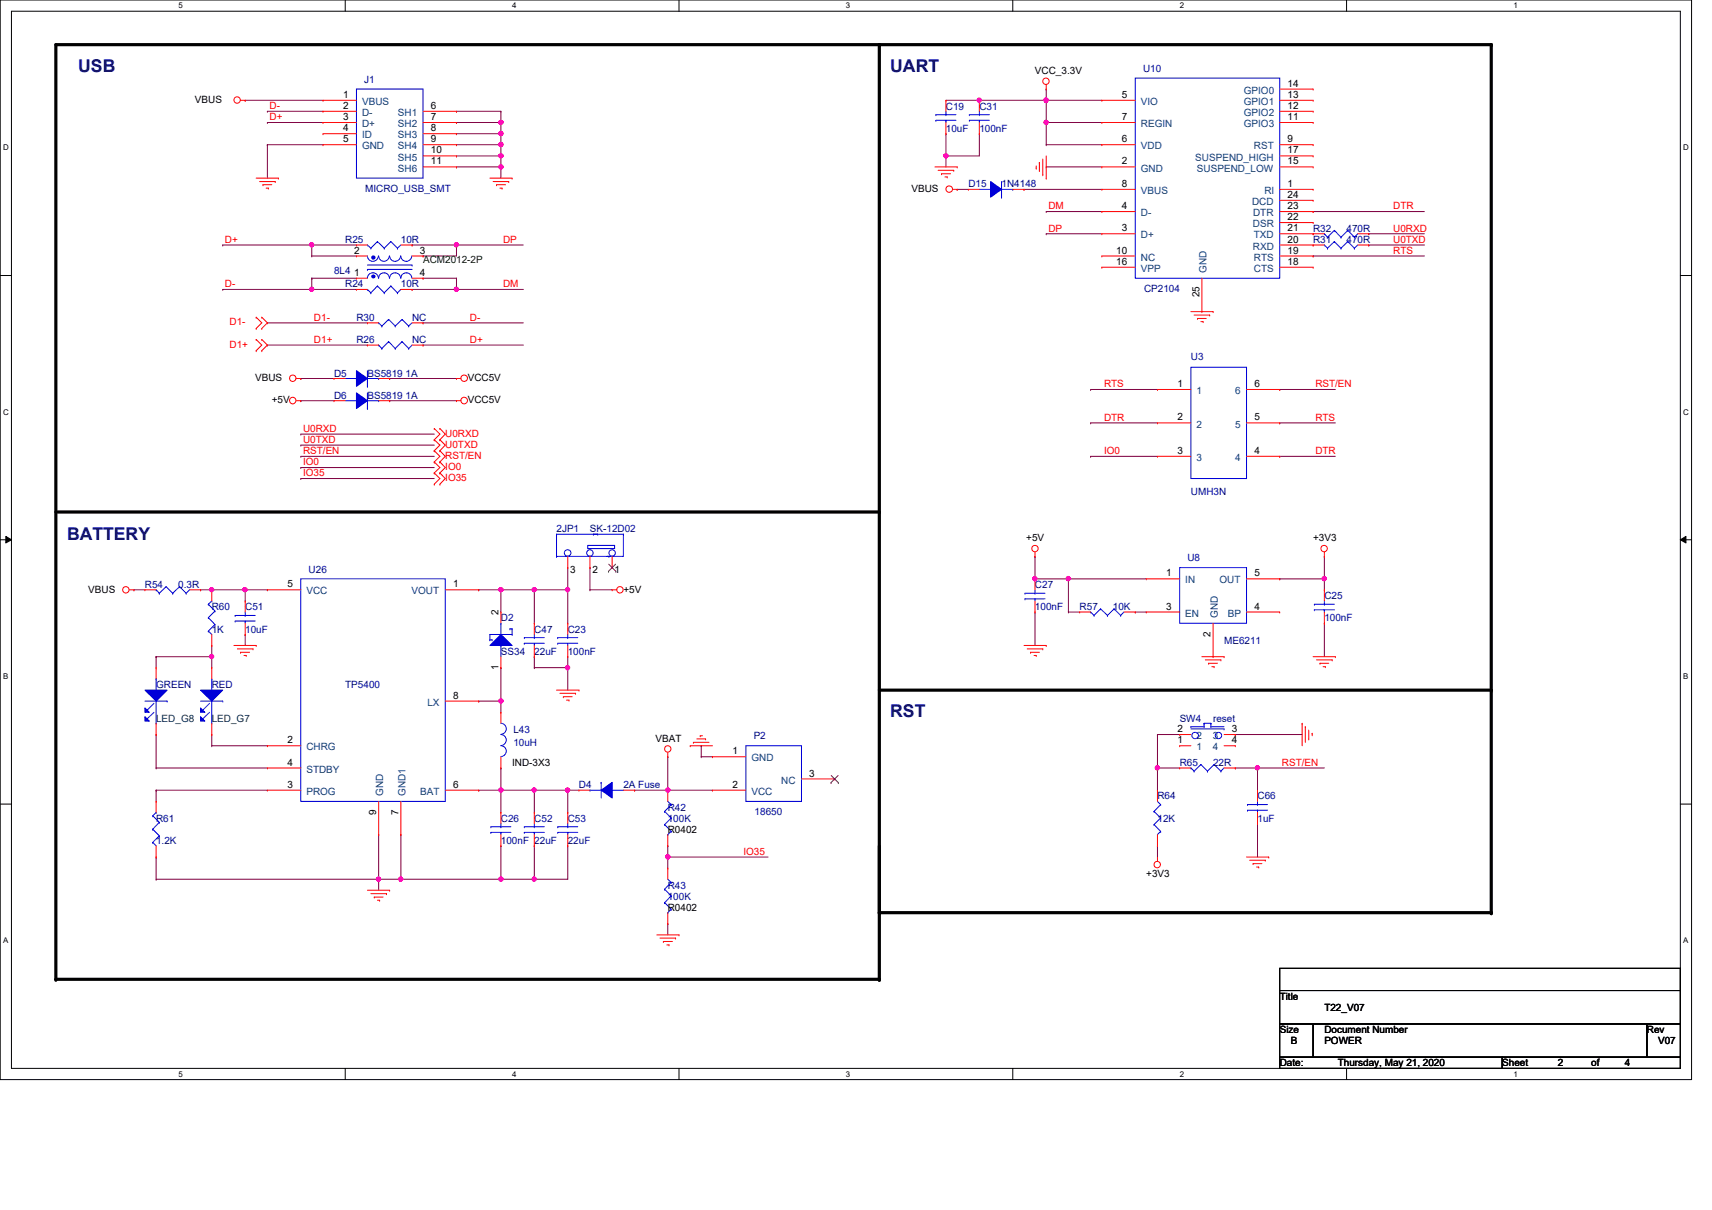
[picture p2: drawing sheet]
<svg xmlns="http://www.w3.org/2000/svg" width="297mm" height="210mm" viewBox="0 0 297 210" stroke-linecap="round" stroke-linejoin="round" font-family="sans-serif">
<defs><g id="words">
<g font-size="3" fill="#00007f">
<text x="13.6" y="12.5">USB</text>
<text x="154.5" y="12.5">UART</text>
<text x="11.6" y="93.6">BATTERY</text>
<text x="154.5" y="124.5">RST</text>
</g>
<g font-size="1.7">
<text x="33.8" y="17.8">VBUS</text>
<text x="59.5" y="17">1</text>
<text x="179.6" y="12.8">VCC_3.3V</text>
<text x="194.6" y="17">5</text>
<text x="223.4" y="15">14</text>
<text x="223.4" y="17">13</text>
<text x="59.5" y="18.9">2</text>
<text x="59.5" y="20.8">3</text>
<text x="59.5" y="22.8">4</text>
<text x="74.8" y="18.9">6</text>
<text x="74.8" y="20.8">7</text>
<text x="74.8" y="22.8">8</text>
<text x="194.6" y="20.8">7</text>
<text x="223.4" y="18.9">12</text>
<text x="223.4" y="20.8">11</text>
<text x="59.5" y="24.7">5</text>
<text x="74.8" y="24.7">9</text>
<text x="74.8" y="26.6">10</text>
<text x="74.8" y="28.5">11</text>
<text x="194.6" y="24.7">6</text>
<text x="194.6" y="28.5">2</text>
<text x="223.4" y="24.7">9</text>
<text x="223.4" y="26.6">17</text>
<text x="223.4" y="28.5">15</text>
<text x="158.2" y="33.3">VBUS</text>
<text x="194.6" y="32.4">8</text>
<text x="223.4" y="32.4">1</text>
<text x="223.4" y="34.3">24</text>
<text x="194.6" y="36.3">4</text>
<text x="194.6" y="40.1">3</text>
<text x="223.4" y="36.3">23</text>
<text x="223.4" y="38.2">22</text>
<text x="223.4" y="40.1">21</text>
<text x="61.4" y="47.8">1</text>
<text x="61.4" y="44">2</text>
<text x="72.9" y="47.8">4</text>
<text x="72.9" y="44">3</text>
<text x="193.7" y="45.9">16</text>
<text x="193.7" y="44">10</text>
<text x="223.4" y="42.1">20</text>
<text x="223.4" y="44">19</text>
<text x="223.4" y="45.9">18</text>
<text x="208.1" y="51.6" transform="rotate(-90 208.1 51.6)">25</text>
<text x="44.3" y="66.1">VBUS</text>
<text x="47.2" y="70">+5V</text>
<text x="81.1" y="66.1">VCC5V</text>
<text x="81.1" y="70">VCC5V</text>
<text x="204.3" y="67.1">1</text>
<text x="217.6" y="67.1">6</text>
<text x="204.3" y="72.9">2</text>
<text x="217.6" y="72.9">5</text>
<text x="204.3" y="78.7">3</text>
<text x="217.6" y="78.7">4</text>
<text x="178.1" y="93.9">+5V</text>
<text x="227.8" y="93.9">+3V3</text>
<text x="49.9" y="101.9">5</text>
<text x="78.6" y="101.9">1</text>
<text x="98.9" y="99.5">3</text>
<text x="102.8" y="99.5">2</text>
<text x="106.6" y="99.5">1</text>
<text x="202.4" y="100">1</text>
<text x="217.6" y="100">5</text>
<text x="15.3" y="102.8">VBUS</text>
<text x="86.5" y="106.8" transform="rotate(-90 86.5 106.8)">2</text>
<text x="108.2" y="102.8">+5V</text>
<text x="202.4" y="105.7">3</text>
<text x="217.6" y="105.7">4</text>
<text x="210.1" y="110.4" transform="rotate(-90 210.1 110.4)">2</text>
<text x="86.5" y="116.2" transform="rotate(-90 86.5 116.2)">1</text>
<text x="78.6" y="121.2">8</text>
<text x="49.9" y="128.9">2</text>
<text x="113.7" y="128.7">VBAT</text>
<text x="127.1" y="130.9">1</text>
<text x="204.3" y="128.9">1</text>
<text x="204.3" y="127">2</text>
<text x="213.7" y="127">3</text>
<text x="213.7" y="128.9">4</text>
<text x="49.9" y="132.8">4</text>
<text x="49.9" y="136.7">3</text>
<text x="78.6" y="136.7">6</text>
<text x="88.9" y="132.9">IND-3X3</text>
<text x="127.1" y="136.7">2</text>
<text x="140.4" y="134.7">3</text>
<text x="65.3" y="141.4" transform="rotate(-90 65.3 141.4)">9</text>
<text x="69.1" y="141.4" transform="rotate(-90 69.1 141.4)">7</text>
<text x="115.9" y="144.5">R0402</text>
<text x="198.9" y="152.2">+3V3</text>
<text x="115.9" y="158">R0402</text>
<text x="222" y="173.4">Title</text>
<text x="222" y="179.2">Size</text>
<text x="229.8" y="179.2">Document Number</text>
<text x="229.8" y="175.3">T22_V07</text>
<text x="285.7" y="179.2">Rev</text>
<text x="222" y="185">Date:</text>
<text x="224" y="181.1">B</text>
<text x="229.8" y="181.1">POWER</text>
<text x="232.1" y="185">Thursday, May 21, 2020</text>
<text x="260.6" y="185">Sheet</text>
<text x="270.3" y="185">2</text>
<text x="276.1" y="185">of</text>
<text x="281.9" y="185">4</text>
<text x="287.7" y="181.1">V07</text>
</g>
<g font-size="1.7" fill="#00007f">
<text x="63.2" y="14.4">J1</text>
<text x="198.3" y="12.4">U10</text>
<text x="164.1" y="19">C19</text>
<text x="164.1" y="22.9">10uF</text>
<text x="169.9" y="19">C31</text>
<text x="169.9" y="22.9">100nF</text>
<text x="63.4" y="33.3">MICRO_USB_SMT</text>
<text x="168" y="32.5">D15</text>
<text x="173.8" y="32.5">1N4148</text>
<text x="227.8" y="40.2">R32</text>
<text x="233.6" y="40.2">470R</text>
<text x="58" y="47.6">8L4</text>
<text x="59.9" y="42.2">R25</text>
<text x="69.5" y="42.2">10R</text>
<text x="227.8" y="42.2">R31</text>
<text x="233.6" y="42.2">470R</text>
<text x="59.9" y="49.9">R24</text>
<text x="69.5" y="49.9">10R</text>
<text x="198.5" y="50.7">CP2104</text>
<text x="61.8" y="55.7">R30</text>
<text x="61.8" y="59.5">R26</text>
<text x="71.5" y="55.7">NC</text>
<text x="71.5" y="59.5">NC</text>
<text x="58" y="65.3">D5</text>
<text x="63.8" y="65.3">BS5819 1A</text>
<text x="206.6" y="62.4">U3</text>
<text x="58" y="69.2">D6</text>
<text x="63.8" y="69.2">BS5819 1A</text>
<text x="206.6" y="85.8">UMH3N</text>
<text x="96.6" y="92.4">2JP1</text>
<text x="102.4" y="92.4">SK-12D02</text>
<text x="53.5" y="99.3">U26</text>
<text x="206" y="97.4">U8</text>
<text x="25.1" y="102">R54</text>
<text x="30.9" y="102">0.3R</text>
<text x="36.7" y="105.9">R60</text>
<text x="42.5" y="105.9">C51</text>
<text x="86.9" y="107.8">D2</text>
<text x="179.6" y="102">C27</text>
<text x="179.6" y="105.9">100nF</text>
<text x="187.3" y="105.9">R57</text>
<text x="193.1" y="105.9">10K</text>
<text x="229.8" y="103.9">C25</text>
<text x="229.8" y="107.8">100nF</text>
<text x="36.7" y="109.7">1K</text>
<text x="42.5" y="109.7">10uF</text>
<text x="86.9" y="113.6">SS34</text>
<text x="92.7" y="109.7">C47</text>
<text x="92.7" y="113.6">22uF</text>
<text x="98.5" y="109.7">C23</text>
<text x="98.5" y="113.6">100nF</text>
<text x="212.4" y="111.7">ME6211</text>
<text x="27.1" y="119.4">GREEN</text>
<text x="36.7" y="119.4">RED</text>
<text x="59.9" y="119.4">TP5400</text>
<text x="204.7" y="125.2">SW4</text>
<text x="210.5" y="125.2">reset</text>
<text x="89.1" y="127.1">L43</text>
<text x="89.1" y="129.4">10uH</text>
<text x="130.8" y="128.3">P2</text>
<text x="100.5" y="136.7">D4</text>
<text x="108.2" y="136.7">2A Fuse</text>
<text x="204.7" y="132.9">R65</text>
<text x="210.5" y="132.9">22R</text>
<text x="27.1" y="142.5">R61</text>
<text x="86.9" y="142.5">C26</text>
<text x="92.7" y="142.5">C52</text>
<text x="98.5" y="142.5">C53</text>
<text x="115.9" y="140.6">R42</text>
<text x="115.9" y="142.5">100K</text>
<text x="130.9" y="141.4">18650</text>
<text x="200.8" y="138.7">R64</text>
<text x="200.8" y="142.5">12K</text>
<text x="218.2" y="138.7">C66</text>
<text x="218.2" y="142.5">1uF</text>
<text x="27.1" y="146.4">1.2K</text>
<text x="86.9" y="146.4">100nF 22uF</text>
<text x="98.5" y="146.4">22uF</text>
<text x="115.9" y="154.1">R43</text>
<text x="115.9" y="156">100K</text>
</g>
<g font-size="1.7" fill="#003f7f">
<text x="215.8" y="16.3">GPIO0</text>
<text x="62.8" y="18.2">VBUS</text>
<text x="62.8" y="20.1">D-</text>
<text x="62.8" y="22.1">D+</text>
<text x="69" y="20.1">SH1</text>
<text x="69" y="22.1">SH2</text>
<text x="197.9" y="18.2">VIO</text>
<text x="197.9" y="22.1">REGIN</text>
<text x="215.8" y="18.2">GPIO1</text>
<text x="215.8" y="20.1">GPIO2</text>
<text x="215.8" y="22.1">GPIO3</text>
<text x="62.8" y="24">ID</text>
<text x="62.8" y="25.9">GND</text>
<text x="69" y="24">SH3</text>
<text x="69" y="25.9">SH4</text>
<text x="69" y="27.9">SH5</text>
<text x="69" y="29.8">SH6</text>
<text x="197.9" y="25.9">VDD</text>
<text x="197.9" y="29.8">GND</text>
<text x="207.4" y="27.9">SUSPEND_HIGH</text>
<text x="207.7" y="29.8">SUSPEND_LOW</text>
<text x="217.5" y="25.9">RST</text>
<text x="197.9" y="33.7">VBUS</text>
<text x="217.3" y="35.6">DCD</text>
<text x="219.4" y="33.7">RI</text>
<text x="197.9" y="37.5">D-</text>
<text x="197.9" y="41.4">D+</text>
<text x="217.4" y="39.4">DSR</text>
<text x="217.4" y="37.5">DTR</text>
<text x="217.5" y="41.4">TXD</text>
<text x="197.9" y="47.2">VPP</text>
<text x="197.9" y="45.2">NC</text>
<text x="209.3" y="47.3" transform="rotate(-90 209.3 47.3)">GND</text>
<text x="217.4" y="43.3">RXD</text>
<text x="217.5" y="45.2">RTS</text>
<text x="217.5" y="47.2">CTS</text>
<text x="207.6" y="68.4">1</text>
<text x="214.3" y="68.4">6</text>
<text x="207.6" y="74.2">2</text>
<text x="214.3" y="74.2">5</text>
<text x="207.6" y="80">3</text>
<text x="214.3" y="80">4</text>
<text x="205.7" y="101.2">IN</text>
<text x="211.6" y="101.2">OUT</text>
<text x="53.2" y="103.1">VCC</text>
<text x="71.4" y="103.1">VOUT</text>
<text x="205.7" y="107">EN</text>
<text x="211.3" y="107.1" transform="rotate(-90 211.3 107.1)">GND</text>
<text x="213" y="107">BP</text>
<text x="74.2" y="122.4">LX</text>
<text x="53.2" y="130.2">CHRG</text>
<text x="207.6" y="130.2">1</text>
<text x="207.6" y="128.2">2</text>
<text x="210.4" y="128.2">3</text>
<text x="210.4" y="130.2">4</text>
<text x="53.2" y="134">STDBY</text>
<text x="53.2" y="137.9">PROG</text>
<text x="72.9" y="137.9">BAT</text>
<text x="130.4" y="132.1">GND</text>
<text x="130.4" y="137.9">VCC</text>
<text x="135.5" y="135.9">NC</text>
<text x="66.5" y="138" transform="rotate(-90 66.5 138)">GND</text>
<text x="70.4" y="138" transform="rotate(-90 70.4 138)">GND1</text>
</g>
<g font-size="1.7" fill="#f00">
<text x="46.8" y="20.9">D+</text>
<text x="46.8" y="18.9">D-</text>
<text x="181.9" y="36.3">DM</text>
<text x="181.9" y="40.2">DP</text>
<text x="241.7" y="36.3">DTR</text>
<text x="241.7" y="40.2">U0RXD</text>
<text x="39" y="42.1">D+</text>
<text x="87.3" y="42.1">DP</text>
<text x="241.7" y="44">RTS</text>
<text x="241.7" y="42.1">U0TXD</text>
<text x="39" y="49.8">D-</text>
<text x="87.3" y="49.8">DM</text>
<text x="39.8" y="56.4">D1-</text>
<text x="54.5" y="55.6">D1-</text>
<text x="54.5" y="59.5">D1+</text>
<text x="81.5" y="59.5">D+</text>
<text x="81.5" y="55.6">D-</text>
<text x="39.8" y="60.3">D1+</text>
<text x="191.6" y="67.2">RTS</text>
<text x="228.2" y="67.2">RST/EN</text>
<text x="52.6" y="76.8">U0TXD</text>
<text x="52.6" y="74.9">U0RXD</text>
<text x="77.3" y="77.7">U0TXD</text>
<text x="77.3" y="75.7">U0RXD</text>
<text x="191.6" y="73">DTR</text>
<text x="228.2" y="73">RTS</text>
<text x="52.6" y="78.8">RST/EN</text>
<text x="52.6" y="80.7">IO0</text>
<text x="52.6" y="82.6">IO35</text>
<text x="77.3" y="79.6">RST/EN</text>
<text x="77.3" y="81.5">IO0</text>
<text x="77.3" y="83.5">IO35</text>
<text x="191.6" y="78.8">IO0</text>
<text x="228.2" y="78.8">DTR</text>
<text x="222.4" y="132.8">RST/EN</text>
<text x="129" y="148.3">IO35</text>
</g>
<text font-size="1.7" fill="#003f00" x="73.4" y="45.6">ACM2012-2P</text>
<g font-size="1.7" fill="#003f3f">
<text x="27.1" y="125.2">LED_G8</text>
<text x="36.7" y="125.2">LED_G7</text>
</g>
<g font-size="1.4">
<text x="30.9" y="1.4">5</text>
<text x="88.9" y="1.4">4</text>
<text x="146.8" y="1.4">3</text>
<text x="204.7" y="1.4">2</text>
<text x="262.6" y="1.4">1</text>
<text x=".5" y="26.1">D</text>
<text x="292.1" y="26.1">D</text>
<text x=".5" y="71.9">C</text>
<text x="292.1" y="71.9">C</text>
<text x=".5" y="117.8">B</text>
<text x="292.1" y="117.8">B</text>
<text x=".5" y="163.6">A</text>
<text x="292.1" y="163.6">A</text>
<text x="30.9" y="186.8">5</text>
<text x="88.9" y="186.8">4</text>
<text x="146.8" y="186.8">3</text>
<text x="204.7" y="186.8">2</text>
<text x="262.6" y="186.8">1</text>
</g>
</g></defs>
<path d="M0 0h293.5v187.3h-293.5zM2 1.9h289.5v183.4h-289.5z" fill="none" stroke="#000" stroke-width=".17"/>
<g fill="#fff">
<path d="M30.9 .2h.8v1.5h-.8z"/>
<path d="M30.9 185.5h.8v1.6h-.8z"/>
</g>
<path d="M59.9 0v1.9M59.9 185.3v2" fill="none" stroke="#000" stroke-width=".17"/>
<g fill="#fff">
<path d="M88.9 .2h.7v1.5h-.7z"/>
<path d="M88.9 185.5h.7v1.6h-.7z"/>
</g>
<path d="M117.8 0v1.9M117.8 185.3v2" fill="none" stroke="#000" stroke-width=".17"/>
<g fill="#fff">
<path d="M146.8 .2h.7v1.5h-.7z"/>
<path d="M146.8 185.5h.7v1.6h-.7z"/>
</g>
<path d="M175.7 0v1.9M175.7 185.3v2" fill="none" stroke="#000" stroke-width=".17"/>
<g fill="#fff">
<path d="M204.7 .2h.7v1.5h-.7z"/>
<path d="M204.7 185.5h.7v1.6h-.7z"/>
</g>
<path d="M233.6 0v1.9M233.6 185.3v2" fill="none" stroke="#000" stroke-width=".17"/>
<g fill="#fff">
<path d="M262.6 .2h.8v1.5h-.8z"/>
<path d="M262.6 185.5h.8v1.6h-.8z"/>
<path d="M.5 24.8h1v1.6h-1z"/>
<path d="M292.1 24.8h.9v1.6h-.9z"/>
<path d="M.5 70.7h1v1.5h-1z"/>
<path d="M292.1 70.7h.9v1.5h-.9z"/>
</g>
<path d="M0 47.8h2M291.5 47.8h2" fill="none" stroke="#000" stroke-width=".17"/>
<g fill="#fff">
<path d="M.5 116.5h.9v1.6h-.9z"/>
<path d="M292.1 116.5h.8v1.6h-.8z"/>
</g>
<path d="M0 93.6h2M1 93l1 .6-1 .6zM291.5 93.6l1-.6v1.2zM291.5 93.6h2" fill="none" stroke="#000" stroke-width=".17"/>
<path d="M1 93l1 .6-1 .6zM291.5 93.6l1-.6v1.2z" fill="#000"/>
<g fill="#fff">
<path d="M.5 162.4h.9v1.5h-.9z"/>
<path d="M292.1 162.4h.8v1.5h-.8z"/>
</g>
<path d="M0 139.5h2M291.5 139.5h2" fill="none" stroke="#000" stroke-width=".17"/>
<path d="M152.6 7.7v162.2h-142.9v-162.2h249v150.6h-106.1M9.7 88.8h142.9M152.6 119.7h106.1" fill="none" stroke="#000" stroke-width=".55"/>
<g fill="#000">
<circle cx="152.6" cy="7.7" r=".28"/>
<circle cx="258.7" cy="7.7" r=".28"/>
<circle cx="152.6" cy="88.8" r=".28"/>
<circle cx="258.7" cy="119.7" r=".28"/>
<circle cx="152.6" cy="158.3" r=".28"/>
<circle cx="258.7" cy="158.3" r=".28"/>
<circle cx="9.7" cy="169.9" r=".28"/>
<circle cx="152.6" cy="169.9" r=".28"/>
</g>
<path d="M79.2 19.3h.1M79.2 19.3h7.7M79.2 21.3h.1M79.2 21.3h7.7M86.9 21.3h.1M86.9 21.3v1.9" fill="none" stroke="#7f003f" stroke-width=".17"/>
<circle cx="86.9" cy="21.2" r=".37" fill="#f0f"/>
<circle cx="86.9" cy="21.2" r=".37" fill="none" stroke="#f0f" stroke-width=".17"/>
<path d="M79.2 23.2h.1M79.2 23.2h7.7M86.9 23.2h.1M86.9 23.2v1.9" fill="none" stroke="#7f003f" stroke-width=".17"/>
<circle cx="86.9" cy="23.2" r=".38" fill="#f0f"/>
<circle cx="86.9" cy="23.2" r=".38" fill="none" stroke="#f0f" stroke-width=".17"/>
<path d="M79.2 25.1h.1M79.2 25.1h7.7M86.9 29h.1M86.9 29v1.9" fill="none" stroke="#7f003f" stroke-width=".17"/>
<circle cx="86.9" cy="29" r=".38" fill="#f0f"/>
<circle cx="86.9" cy="29" r=".38" fill="none" stroke="#f0f" stroke-width=".17"/>
<path d="M79.2 27.1h.1M79.2 27.1h7.7" fill="none" stroke="#7f003f" stroke-width=".17"/>
<circle cx="86.9" cy="27" r=".37" fill="#f0f"/>
<circle cx="86.9" cy="27" r=".37" fill="none" stroke="#f0f" stroke-width=".17"/>
<g fill="none" stroke="#7f003f" stroke-width=".17">
<path d="M46.4 19.3h.1M46.4 19.3h9.6M46.4 25.1h.1M46.4 21.3h.1M46.4 25.1h9.6M46.4 25.1v5.8M46.4 21.3h9.6M79.2 29h.1M79.2 29h7.7M222 100.4h.1M222 100.4h7.8M229.8 108.1h.1"/>
<path d="M229.8 100.4h.1M229.8 100.4v1.9M229.8 108.1v5.8"/>
</g>
<circle cx="229.7" cy="100.4" r=".38" fill="#f0f"/>
<circle cx="229.7" cy="100.4" r=".38" fill="none" stroke="#f0f" stroke-width=".17"/>
<g fill="none" stroke="#7f003f" stroke-width=".17">
<path d="M54.1 42.5h.1M54.1 42.5h7.7M52.2 65.7h.1M52.2 79.2h.1M52.2 65.7h5.8M52.2 79.2h23.1M67.6 65.7h.1M67.6 65.7h11.6M52.2 81.1h.1M52.2 81.1h23.1M179.6 106.2h.1M179.6 106.2v5.8"/>
<path d="M185.4 100.4h.1M185.4 100.4h13.5"/>
</g>
<circle cx="54.1" cy="42.5" r=".38" fill="#f0f"/>
<circle cx="54.1" cy="42.5" r=".38" fill="none" stroke="#f0f" stroke-width=".17"/>
<path d="M79.2 50.2h.1M79.2 50.2h11.6" fill="none" stroke="#7f003f" stroke-width=".17"/>
<circle cx="79.2" cy="50.2" r=".37" fill="#f0f"/>
<circle cx="79.2" cy="50.2" r=".37" fill="none" stroke="#f0f" stroke-width=".17"/>
<path d="M79.2 42.5h.1M79.2 42.5h11.6" fill="none" stroke="#7f003f" stroke-width=".17"/>
<circle cx="79.2" cy="42.5" r=".38" fill="#f0f"/>
<circle cx="79.2" cy="42.5" r=".38" fill="none" stroke="#f0f" stroke-width=".17"/>
<g fill="none" stroke="#7f003f" stroke-width=".17">
<path d="M54.1 44.4h.1M54.1 48.3h.1M54.1 50.2h.1M54.1 44.4h7.7M54.1 48.3h7.7M54.1 50.2h7.7M71.5 42.5h.1M71.5 42.5h7.7M73.4 44.4h.1M73.4 48.3h.1M73.4 48.3h5.8M79.2 42.5h.1"/>
<path d="M79.2 48.3h.1M79.2 42.5v1.9h-5.8M79.2 48.3v1.9"/>
</g>
<circle cx="54.1" cy="50.2" r=".37" fill="#f0f"/>
<circle cx="54.1" cy="50.2" r=".37" fill="none" stroke="#f0f" stroke-width=".17"/>
<g fill="none" stroke="#7f003f" stroke-width=".17">
<path d="M181.5 15.5h.1M181.5 15.5v1.9M177.7 32.9h.1M177.7 32.9h13.5M181.5 29h.1M181.5 36.7h.1M181.5 25.1h.1M181.5 21.3h.1M181.5 29h9.7M181.5 36.7h9.7M181.5 25.1h9.7M181.5 21.3h9.7"/>
<path d="M227.8 36.7h.1M227.8 36.7h19.3M38.6 50.2h.1M38.6 42.5h.1M38.6 42.5h15.5M54.1 42.5h.1M54.1 48.3h.1M54.1 48.3v1.9h-15.5M54.1 42.5v1.9M71.5 50.2h.1M71.5 50.2h7.7M181.5 40.6h.1"/>
<path d="M181.5 40.6h9.7M227.8 44.4h.1M227.8 44.4h19.3"/>
</g>
<circle cx="181.5" cy="21.2" r=".37" fill="#f0f"/>
<circle cx="181.5" cy="21.2" r=".37" fill="none" stroke="#f0f" stroke-width=".17"/>
<path d="M181.5 17.4h.1M181.5 17.4v7.7M181.5 17.4h9.7M181.5 21.3h.1" fill="none" stroke="#7f003f" stroke-width=".17"/>
<circle cx="181.5" cy="17.4" r=".37" fill="#f0f"/>
<circle cx="181.5" cy="17.4" r=".37" fill="none" stroke="#f0f" stroke-width=".17"/>
<path d="M164.1 17.4h5.8M169.9 17.4h.1" fill="none" stroke="#7f003f" stroke-width=".17"/>
<circle cx="169.9" cy="17.4" r=".37" fill="#f0f"/>
<circle cx="169.9" cy="17.4" r=".37" fill="none" stroke="#f0f" stroke-width=".17"/>
<path d="M164.1 23.2h.1M164.1 27.1h.1M164.1 23.2v3.9M169.9 23.2h.1M169.9 23.2v3.9h-5.8" fill="none" stroke="#7f003f" stroke-width=".17"/>
<circle cx="164.1" cy="27" r=".37" fill="#f0f"/>
<circle cx="164.1" cy="27" r=".37" fill="none" stroke="#f0f" stroke-width=".17"/>
<g fill="none" stroke="#7f003f" stroke-width=".17">
<path d="M86.9 27.1h.1M86.9 25.1h.1M86.9 25.1v3.9M164.1 27.1h.1M164.1 27.1v1.9M52.2 77.2h.1M52.2 75.3h.1M52.2 77.2h23.1M52.2 75.3h23.1M189.2 79.2h.1M189.2 73.4h.1M189.2 67.6h.1"/>
<path d="M189.2 79.2h11.6M189.2 73.4h11.6M189.2 67.6h11.6M222 79.2h.1M222 73.4h.1M222 67.6h.1M222 79.2h9.7M222 73.4h9.7M222 67.6h9.7"/>
</g>
<circle cx="86.9" cy="25.1" r=".37" fill="#f0f"/>
<circle cx="86.9" cy="25.1" r=".37" fill="none" stroke="#f0f" stroke-width=".17"/>
<path d="M42.5 17.4h.1M42.5 17.4h13.5M86.9 19.3h.1M86.9 19.3v2M115.9 137.1h.1M115.9 137.1h7.7" fill="none" stroke="#7f003f" stroke-width=".17"/>
<circle cx="115.9" cy="137" r=".37" fill="#f0f"/>
<circle cx="115.9" cy="137" r=".37" fill="none" stroke="#f0f" stroke-width=".17"/>
<g fill="none" stroke="#7f003f" stroke-width=".17">
<path d="M83.1 102.3h.1M83.1 102.3h3.8M185.4 106.2h.1M185.4 100.4h.1M185.4 106.2h1.9M185.4 100.4v5.8M197 106.2h.1M197 106.2h1.9M110.1 137.1h.1M115.9 131.3h.1M115.9 131.3v5.8h-5.8M121.7 129.4h.1"/>
<path d="M121.7 131.3h.1M121.7 129.4v1.9M121.7 131.3h1.9"/>
</g>
<circle cx="185.3" cy="100.4" r=".38" fill="#f0f"/>
<circle cx="185.3" cy="100.4" r=".38" fill="none" stroke="#f0f" stroke-width=".17"/>
<path d="M179.6 100.4h.1M179.6 100.4h5.8" fill="none" stroke="#7f003f" stroke-width=".17"/>
<circle cx="179.5" cy="100.4" r=".38" fill="#f0f"/>
<circle cx="179.5" cy="100.4" r=".38" fill="none" stroke="#f0f" stroke-width=".17"/>
<g fill="none" stroke="#7f003f" stroke-width=".17">
<path d="M46.4 56h.1M46.4 59.9h.1M46.4 56h17.4M46.4 59.9h17.4M73.4 59.9h.1M73.4 56h.1M73.4 56h17.4M73.4 59.9h17.4M237.5 40.6h.1M237.5 42.5h.1M237.5 40.6h9.6M237.5 42.5h9.6"/>
<path d="M115.9 146.7h.1M115.9 148.7h.1M115.9 146.7v2M115.9 148.7h17.4"/>
</g>
<circle cx="115.9" cy="148.6" r=".38" fill="#f0f"/>
<circle cx="115.9" cy="148.6" r=".38" fill="none" stroke="#f0f" stroke-width=".17"/>
<path d="M52.2 83h.1M52.2 83h23.1M36.7 102.3h.1M36.7 102.3h5.8M115.9 148.7h.1M115.9 148.7v1.9M115.9 160.2h.1M115.9 160.2v2" fill="none" stroke="#7f003f" stroke-width=".17"/>
<circle cx="42.5" cy="102.3" r=".37" fill="#f0f"/>
<circle cx="42.5" cy="102.3" r=".37" fill="none" stroke="#f0f" stroke-width=".17"/>
<circle cx="36.7" cy="102.3" r=".37" fill="#f0f"/>
<circle cx="36.7" cy="102.3" r=".37" fill="none" stroke="#f0f" stroke-width=".17"/>
<g fill="none" stroke="#7f003f" stroke-width=".17">
<path d="M23.2 102.3h.1M23.2 102.3h1.9M34.8 102.3h.1M34.8 102.3h1.9M36.7 113.9h.1M36.7 113.9v1.9M27.1 127.4h.1M27.1 133.2h.1M27.1 127.4v5.8M27.1 133.2h19.3M36.7 129.4h.1M36.7 127.4h.1"/>
<path d="M36.7 129.4h9.7M36.7 127.4v2"/>
</g>
<circle cx="36.7" cy="113.9" r=".37" fill="#f0f"/>
<circle cx="36.7" cy="113.9" r=".37" fill="none" stroke="#f0f" stroke-width=".17"/>
<path d="M27.1 113.9h.1M27.1 113.9h9.6M27.1 113.9v1.9M27.1 137.1h.1M27.1 137.1v1.9M27.1 137.1h19.3M27.1 148.7h.1M27.1 148.7v3.8M65.7 152.5h.1M65.7 152.5v1.9M69.6 144.8h.1M69.6 144.8v7.7h-3.9" fill="none" stroke="#7f003f" stroke-width=".17"/>
<circle cx="65.7" cy="152.5" r=".37" fill="#f0f"/>
<circle cx="65.7" cy="152.5" r=".37" fill="none" stroke="#f0f" stroke-width=".17"/>
<path d="M200.8 133.2h.1M200.8 133.2h3.9M200.8 146.7h.1M200.8 146.7v2M218.2 142.9h.1M218.2 142.9v5.8" fill="none" stroke="#7f003f" stroke-width=".17"/>
<circle cx="200.8" cy="133.2" r=".37" fill="#f0f"/>
<circle cx="200.8" cy="133.2" r=".37" fill="none" stroke="#f0f" stroke-width=".17"/>
<path d="M218.2 133.2h.1M218.2 133.2h11.6" fill="none" stroke="#7f003f" stroke-width=".17"/>
<circle cx="218.2" cy="133.2" r=".37" fill="#f0f"/>
<circle cx="218.2" cy="133.2" r=".37" fill="none" stroke="#f0f" stroke-width=".17"/>
<g fill="none" stroke="#7f003f" stroke-width=".17">
<path d="M200.8 127.4h.1M200.8 133.2h.1M200.8 127.4v9.7M200.8 127.4h3.9M214.3 133.2h.1M214.3 127.4h.1M214.3 133.2h3.9M214.3 127.4h11.6M218.2 133.2h.1M218.2 133.2v3.9M69.6 152.5h.1M86.9 146.7h.1"/>
<path d="M86.9 146.7v5.8h-17.3"/>
</g>
<circle cx="86.9" cy="152.5" r=".37" fill="#f0f"/>
<circle cx="86.9" cy="152.5" r=".37" fill="none" stroke="#f0f" stroke-width=".17"/>
<circle cx="69.5" cy="152.5" r=".37" fill="#f0f"/>
<circle cx="69.5" cy="152.5" r=".37" fill="none" stroke="#f0f" stroke-width=".17"/>
<path d="M92.7 146.7h.1M92.7 146.7v5.8" fill="none" stroke="#7f003f" stroke-width=".17"/>
<circle cx="92.7" cy="152.5" r=".37" fill="#f0f"/>
<circle cx="92.7" cy="152.5" r=".37" fill="none" stroke="#f0f" stroke-width=".17"/>
<path d="M83.1 137.1h.1M83.1 137.1h9.6M86.9 137.1h.1M86.9 137.1v3.8M98.5 137.1h.1M98.5 137.1v3.8M86.9 152.5h.1M92.7 152.5h.1M98.5 146.7h.1M98.5 146.7v5.8h-11.6" fill="none" stroke="#7f003f" stroke-width=".17"/>
<circle cx="86.9" cy="137" r=".37" fill="#f0f"/>
<circle cx="86.9" cy="137" r=".37" fill="none" stroke="#f0f" stroke-width=".17"/>
<path d="M92.7 137.1h.1M92.7 137.1v3.8" fill="none" stroke="#7f003f" stroke-width=".17"/>
<circle cx="92.7" cy="137" r=".37" fill="#f0f"/>
<circle cx="92.7" cy="137" r=".37" fill="none" stroke="#f0f" stroke-width=".17"/>
<path d="M83.1 121.6h.1M83.1 121.6h3.8M92.7 137.1h.1M92.7 137.1h5.8" fill="none" stroke="#7f003f" stroke-width=".17"/>
<circle cx="86.9" cy="121.6" r=".37" fill="#f0f"/>
<circle cx="86.9" cy="121.6" r=".37" fill="none" stroke="#f0f" stroke-width=".17"/>
<path d="M86.9 102.3h.1M86.9 102.3v3.9M86.9 121.6h.1M86.9 133.2h.1M86.9 121.6v2M86.9 133.2v3.9M98.5 137.1h.1M98.5 137.1h2" fill="none" stroke="#7f003f" stroke-width=".17"/>
<circle cx="98.5" cy="137" r=".37" fill="#f0f"/>
<circle cx="98.5" cy="137" r=".37" fill="none" stroke="#f0f" stroke-width=".17"/>
<g fill="none" stroke="#7f003f" stroke-width=".17">
<path d="M166.1 32.9h.1M166.1 32.9h1.9M52.2 69.5h.1M52.2 69.5h5.8M67.6 69.5h.1M67.6 69.5h11.6M102.4 98.5h.1M102.4 98.5v3.8M36.7 112h.1M36.7 112v1.9M42.5 110.1h.1M42.5 102.3h.1"/>
<path d="M42.5 102.3h3.9M42.5 102.3v2M42.5 110.1v1.9M86.9 102.3h.1M86.9 102.3h5.8M92.7 102.3h.1M92.7 102.3v5.8M102.4 102.3h.1M102.4 102.3h3.8M27.1 152.5h.1M65.7 144.8h.1M65.7 144.8v7.7h-38.6"/>
</g>
<circle cx="86.9" cy="102.3" r=".37" fill="#f0f"/>
<circle cx="86.9" cy="102.3" r=".37" fill="none" stroke="#f0f" stroke-width=".17"/>
<path d="M92.7 102.3h.1M92.7 102.3h5.8M98.5 102.3h.1M98.5 102.3v5.8" fill="none" stroke="#7f003f" stroke-width=".17"/>
<circle cx="98.5" cy="102.3" r=".37" fill="#f0f"/>
<circle cx="98.5" cy="102.3" r=".37" fill="none" stroke="#f0f" stroke-width=".17"/>
<circle cx="92.7" cy="102.3" r=".37" fill="#f0f"/>
<circle cx="92.7" cy="102.3" r=".37" fill="none" stroke="#f0f" stroke-width=".17"/>
<path d="M98.5 115.8h.1M98.5 115.8v3.9" fill="none" stroke="#7f003f" stroke-width=".17"/>
<circle cx="98.5" cy="115.8" r=".38" fill="#f0f"/>
<circle cx="98.5" cy="115.8" r=".38" fill="none" stroke="#f0f" stroke-width=".17"/>
<g fill="none" stroke="#7f003f" stroke-width=".17">
<path d="M169.9 17.4h11.6M181.5 17.4h.1M98.5 98.5h.1M98.5 98.5v3.8M179.6 96.5h.1M179.6 96.5v3.9M229.8 96.5h.1M229.8 96.5v3.9M86.9 115.8h.1M86.9 115.8v5.8M92.7 113.9h.1M92.7 115.8h.1"/>
<path d="M92.7 113.9v1.9M98.5 113.9h.1M98.5 113.9v1.9h-5.8"/>
</g>
<circle cx="181.5" cy="17.4" r=".37" fill="#f0f"/>
<circle cx="181.5" cy="17.4" r=".37" fill="none" stroke="#f0f" stroke-width=".17"/>
<g fill="none" stroke="#f00" stroke-width=".17">
<path d="M41.7 17.4h.8M42.5 17.4h.1M169.9 17.4h.1M169.9 17.4v1.9M181.5 15.5h.1M181.5 14.7v.8M44.4 30.9h3.9M45 31.5h2.7M45.6 32h.1M45.6 32h1.6M46.2 32.6h.4M46.6 32.6h.1"/>
<path d="M47.7 31.5h.1M48.3 30.9h.1M85 30.9h3.9M85.6 31.5h2.7M86.1 32h.1M86.1 32h1.6M86.7 32.6h.4M87.1 32.6h.1M88.3 31.5h.1M88.9 30.9h.1M162.2 29h3.9M162.8 29.5h2.7"/>
<path d="M163.4 30.1h.1M163.4 30.1h1.5M164 30.7h.3M164.3 30.7h.1M165.3 32.9h.8M165.5 29.5h.1M166.1 29h.1M166.1 32.9h.1M169.9 23.2h.1M169.9 21.3v1.9M179.8 29.2h.1M179.8 28.8v.4"/>
<path d="M180.3 28.2h.1M180.3 28.2v1.6M180.9 30.3h.1M180.9 27.6v2.7M181.5 30.9h.1M181.5 27.1v3.8M44.4 55h.1M44.4 57h.1M44.4 58.9h.1M44.4 55l1 1-1 1M44.4 58.9l1 1-1 .9M45.4 57h.1"/>
<path d="M45.4 55h.1M45.4 58.9h.1M45.4 55l1 1-1 1M45.4 58.9l1 1-1 .9M63.8 56h.1M63.8 56h1.9M71.5 56h1.9M73.4 56h.1M206.6 54.1h3.9M207.2 54.7h2.7M207.8 55.2h.1M207.8 55.2h1.5"/>
<path d="M208.4 55.8h.3M208.7 55.8h.1M209.9 54.7h.1M210.5 54.1h.1M227.8 42.5h.1M227.8 42.5h2M235.6 42.5h1.9M237.5 42.5h.1M44.4 60.8h.1M45.4 60.8h.1M51.4 65.7h.8M51.4 69.5h.8"/>
<path d="M52.2 65.7h.1M52.2 69.5h.1M75.3 78.2h.1M75.3 76.3h.1M75.3 74.3h.1M75.3 78.2l1 1-1 .9M75.3 76.3l1 .9-1 1M75.3 74.3l1 1-1 1M76.3 78.2h.1M76.3 76.3h.1M76.3 74.3h.1M76.3 78.2l1 1-1 .9"/>
<path d="M76.3 76.3l1 .9-1 1M76.3 74.3l1 1-1 1M79.2 65.7h.1M79.2 69.5h.1M79.2 65.7h.8M79.2 69.5h.8M75.3 80.1h.1M75.3 82h.1M75.3 84h.1M75.3 80.1l1 1-1 .9M75.3 82l1 1-1 1M76.3 80.1h.1"/>
<path d="M76.3 82h.1M76.3 84h.1M76.3 80.1l1 1-1 .9M76.3 82l1 1-1 1M179.6 96.5h.1M179.6 95.8v.7M229.8 96.5h.1M229.8 95.8v.7M22.4 102.3h.8M23.2 102.3h.1M25.1 102.3h.1M25.1 102.3h2"/>
<path d="M32.9 102.3h1.9M34.8 102.3h.1M40.6 112h3.8M41.2 112.6h2.7M41.7 113.2h.1M41.7 113.2h1.6M42.3 113.7h.4M42.7 113.7h.1M43.9 112.6h.1M44.4 112h.1M46.4 102.3h.1M46.4 102.3h5.8"/>
<path d="M77.3 102.3h5.8M83.1 102.3h.1M92.7 113.9h.1M92.7 108.1h.1M92.7 108.1v2M92.7 112v1.9M96.6 119.7h3.9M100.5 119.7h.1M106.2 102.3h.1M106.2 102.3h.8M177.7 112h3.8M178.2 112.6h2.7"/>
<path d="M178.8 113.2h.1M178.8 113.2h1.5M179.4 113.7h.4M179.8 113.7h.1M180.9 112.6h.1M181.5 112h.1M187.3 106.2h.1M187.3 106.2h1.9M195 106.2h2M197 106.2h.1M208.5 113.9h3.9M209.1 114.5h2.7"/>
<path d="M209.7 115.1h.1M209.7 115.1h1.5M210.3 115.7h.3M210.6 115.7h.1M211.8 114.5h.1M212.4 113.9h.1M227.8 113.9h3.9M228.4 114.5h2.7M229 115.1h.1M229 115.1h1.5M229.6 115.7h.4M230 115.7h.1"/>
<path d="M231.1 114.5h.1M231.7 113.9h.1M46.4 129.4h.1M46.4 133.2h.1M46.4 137.1h.1M46.4 129.4h5.8M46.4 133.2h5.8M46.4 137.1h5.8M65.7 139v5.8M69.6 139v5.8M77.3 137.1h5.8M77.3 121.6h5.8"/>
<path d="M83.1 137.1h.1M83.1 121.6h.1M97.2 120.3h2.7M97.7 120.9h.1M97.7 120.9h1.6M98.3 121.5h.4M98.7 121.5h.1M99.9 120.3h.1M115.9 131.3h.1M115.9 130.5v.8M119.8 129.4h.1M119.8 129.4h3.8"/>
<path d="M120.3 128.8h.1M120.3 128.8h2.7M120.9 128.2h1.5M121.5 127.6h.1M121.5 127.6h.4M122.4 128.2h.1M225.9 125.5h.1M225.9 125.5v3.9M226.5 126.1h.1M226.5 126.1v2.7M227.1 128.2h.1M227.1 126.7v1.5"/>
<path d="M227.7 127.2h.1M227.7 127.2v.4M63.8 154.4h3.8M64.3 155h2.8M64.9 155.6h.1M64.9 155.6h1.6M65.5 156.2h.4M65.7 144.8h.1M65.9 156.2h.1M67.1 155h.1M67.6 154.4h.1M69.6 144.8h.1"/>
<path d="M115.9 150.6h.1M115.9 150.6v1.9M115.9 158.3v1.9M200.8 148.7h.1M200.8 148.7v.7M216.3 148.7h3.8M216.8 149.2h2.7M217.4 149.8h.1M217.4 149.8h1.5M218 150.4h.4M218.4 150.4h.1M219.5 149.2h.1"/>
<path d="M220.1 148.7h.1M114 162.2h3.8M114.5 162.7h2.7M115.1 163.3h.1M115.1 163.3h1.6M115.7 163.9h.4M115.9 160.2h.1M116.1 163.9h.1M117.2 162.7h.1M117.8 162.2h.1"/>
<circle cx="41.1" cy="17.4" r=".56"/>
<circle cx="181.5" cy="14.1" r=".56"/>
<circle cx="164.7" cy="32.8" r=".56"/>
<circle cx="50.8" cy="69.5" r=".56"/>
<circle cx="50.8" cy="65.6" r=".56"/>
<circle cx="80.5" cy="69.5" r=".57"/>
<circle cx="80.5" cy="65.6" r=".56"/>
<circle cx="179.6" cy="95.2" r=".56"/>
<circle cx="229.7" cy="95.2" r=".56"/>
<circle cx="21.8" cy="102.3" r=".56"/>
<circle cx="107.6" cy="102.3" r=".56"/>
<circle cx="115.9" cy="129.9" r=".56"/>
<circle cx="200.8" cy="150" r=".56"/>
</g>
<path d="M222 168h69.5v3.8h-69.5zM222 171.8h69.5v5.8h-69.5zM222 177.6h5.8v5.8h-5.8zM227.8 177.6h57.9v5.8h-57.9zM285.7 177.6h5.8v5.8h-5.8zM222 183.4h38.6v1.9h-38.6zM260.6 183.4h30.9v1.9h-30.9z" fill="none" stroke="#000" stroke-width=".17"/>
<g fill="none" stroke="#00f" stroke-width=".17">
<path d="M168.2 19.9h.1M168.2 19.9h3.5M169.9 19.9h.1M169.9 19.3v.6M168.2 20.9h.1M168.2 20.9h3.5M169.9 20.9h.1M169.9 20.9v.4M63.8 44.4a.95 .95 0 0 0 .9 .9 .95 .95 0 0 0 1-.9M63.8 48.3a.95 .95 0 0 1 .9-1 .95 .95 0 0 1 1 1M63.8 46.7h.1M63.8 46h7.7"/>
<path d="M63.8 46.7h7.7M65.7 56h.1M65.7 44.4a.93 .93 0 0 0 .9 .9 .93 .93 0 0 0 1-.9M65.7 48.3a.93 .93 0 0 1 .9-1 .93 .93 0 0 1 1 1M65.7 56l.5 .6M66.2 56.6h.1M67.4 55.4h.1M67.4 55.4l1.2 1.2M67.4 55.4l-1.2 1.2M67.6 44.4a.95 .95 0 0 0 1 .9 .95 .95 0 0 0 .9-.9M67.6 48.3a.95 .95 0 0 1 1-1 .95 .95 0 0 1 .9 1M68.6 56.6h.1"/>
<path d="M69.6 44.4a.95 .95 0 0 0 .9 .9 .95 .95 0 0 0 1-.9M69.6 48.3a.95 .95 0 0 1 .9-1 .95 .95 0 0 1 1 1M69.8 55.4h.1M69.8 55.4l1.1 1.2M69.8 55.4l-1.2 1.2M70.9 56.6h.1M71.5 46h.1M71.5 56l-.6 .6M229.8 42.5h.1M229.8 42.5l.5 .6M230.3 43.1h.1M231.5 41.9h.1"/>
<path d="M231.5 41.9l1.2 1.2M231.5 41.9l-1.2 1.2M232.7 43.1h.1M233.8 41.9h.1M233.8 41.9l1.2 1.2M233.8 41.9l-1.1 1.2M235 43.1h.1M235.6 42.5l-.6 .6M27.1 102.3h.1M27.1 102.3l.5 .6M27.6 102.9h.1M28.8 101.8h.1"/>
<path d="M28.8 101.8l1.2 1.1M28.8 101.8l-1.2 1.1M30 102.9h.1M31.2 101.8h.1M31.2 101.8l1.1 1.1M31.2 101.8l-1.2 1.1M32.3 102.9h.1M32.9 102.3l-.6 .6M52.2 100.4h25.1v38.6h-25.1zM91 110.6h.1M91 111.6h.1M91 110.6h3.4"/>
<path d="M91 111.6h3.4M92.7 111.6h.1M92.7 110.6h.1M92.7 110.1v.5M92.7 111.6v.4M189.2 106.2h.1M189.2 106.2l.6 .6M189.8 106.8h.1M191 105.6h.1M191 105.6l1.1 1.2M191 105.6l-1.2 1.2M192.1 106.8h.1"/>
<path d="M193.3 105.6h.1M193.3 105.6l1.1 1.2M193.3 105.6l-1.2 1.2M194.4 106.8h.1M195 106.2l-.6 .6M115.3 154.3h.1M115.3 156.6h.1M115.3 154.3l1.2 1.1M115.3 156.6l1.2 1.1M115.9 158.3h.1M115.9 152.5l.6 .6M116.5 153.1h.1"/>
<path d="M116.5 155.4h.1M116.5 157.7h.1M116.5 153.1l-1.2 1.2M116.5 155.4l-1.2 1.2M116.5 157.7l-.6 .6"/>
</g>
<circle cx="64.8" cy="48" r=".27" fill="#00f"/>
<circle cx="64.8" cy="48" r=".27" fill="none" stroke="#00f" stroke-width=".17"/>
<circle cx="64.8" cy="44.7" r=".29" fill="#00f"/>
<g fill="none" stroke="#00f" stroke-width=".17">
<path d="M86.9 129.4a.93 .93 0 0 1 .9 .9 .93 .93 0 0 1-.9 .9M86.9 127.4a.95 .95 0 0 1 .9 1 .95 .95 0 0 1-.9 .9M86.9 125.5a.95 .95 0 0 1 .9 .9 .95 .95 0 0 1-.9 1M102.4 137.1h.1M102.4 137.1h1.9M104.3 135.7h.1M104.3 135.7v2.7M106.2 137.1h.1M106.2 137.1h2"/>
<circle cx="64.8" cy="44.7" r=".29"/>
</g>
<path d="M61.8 48.3h.1M61.8 44.4h.1M61.8 48.3h2M61.8 44.4h2M71.5 48.3h1.9M71.5 44.4h1.9M73.4 48.3h.1M73.4 44.4h.1M86.9 133.2h.1M86.9 123.6h.1M86.9 123.6v1.9M86.9 131.3v1.9" fill="none" stroke="#f00" stroke-width=".17"/>
<path d="M104.3 137.1l1.9-1.4v2.7z" fill-rule="evenodd" fill="#00f"/>
<g fill="none" stroke="#00f" stroke-width=".17">
<path d="M169.9 32.9h2M171.9 32.9h.1M173.8 34.2h.1M173.8 31.5v2.7M173.8 32.9h1.9M175.7 32.9h.1M206.6 63.7h9.7v19.3h-9.7zM96.6 96.5h.1M96.6 92.7h.1M96.6 92.7v3.8M96.6 92.7h11.6M102 94.6h4.6v.6h-4.6z"/>
<path d="M103 92.7h.1M103.7 92.7h.1M105.7 96.5h.1M108.2 92.7h.1M108.2 92.7v3.8h-11.6M36.1 109.5h.1M36.1 107.1h.1M36.1 104.8h.1M36.1 109.5l.6 .6M36.1 107.1l1.2 1.2M36.1 104.8l1.2 1.2M36.7 104.3h.1"/>
<path d="M36.7 104.3l-.6 .5M37.3 108.3h.1M37.3 106h.1M37.3 108.3l-1.2 1.2M37.3 106l-1.2 1.1M40.8 106.8h.1M40.8 107.7h.1M40.8 106.8h3.5M40.8 107.7h3.5M42.5 107.7h.1M42.5 106.8h.1M42.5 106.2v.6"/>
<path d="M42.5 107.7v.4M177.8 102.9h.1M177.8 103.9h.1M177.8 102.9h3.5M177.8 103.9h3.5M179.6 103.9h.1M179.6 102.9h.1M179.6 102.3v.6M179.6 103.9v.4M104.3 137.1l1.9-1.4v2.7zM85.2 143.4h.1M85.2 144.4h.1"/>
<path d="M85.2 143.4h3.4M85.2 144.4h3.4M86.9 144.4h.1M86.9 143.4h.1M86.9 142.9v.5M86.9 144.4v.4"/>
<circle cx="98.5" cy="95.9" r=".56"/>
<circle cx="102.4" cy="95.9" r=".56"/>
<circle cx="106.2" cy="95.9" r=".56"/>
</g>
<g fill="none" stroke="#f00" stroke-width=".17">
<path d="M200.8 67.6h.1M200.8 73.4h.1M200.8 79.2h.1M200.8 67.6h5.8M200.8 73.4h5.8M200.8 79.2h5.8M216.3 67.6h5.7M216.3 73.4h5.7M216.3 79.2h5.7M222 67.6h.1M222 73.4h.1M222 79.2h.1"/>
<path d="M98.5 98.5h.1M98.5 96.5v2M102.4 98.5h.1M102.4 96.5v2M106.2 98.5h.1M106.2 96.5v2M36.7 112h.1M36.7 102.3h.1M36.7 102.3v2M36.7 110.1v1.9M42.5 110.1h.1M42.5 104.3h.1"/>
<path d="M42.5 104.3v1.9M42.5 108.1v2M179.6 106.2h.1M179.6 100.4h.1M179.6 100.4v1.9M179.6 104.3v1.9M100.5 137.1h.1M100.5 137.1h1.9M108.2 137.1h1.9M110.1 137.1h.1M86.9 146.7h.1M86.9 140.9h.1"/>
<path d="M86.9 140.9v2M86.9 144.8v1.9"/>
</g>
<path d="M105.6 99.1h.1M105.6 97.9l1.2 1.2M106.8 97.9l-1.2 1.2M106.8 99.1h.1" fill="none" stroke="#7f3f00" stroke-width=".17"/>
<path d="M171.9 31.5l1.9 1.4-1.9 1.3z" fill-rule="evenodd" fill="#00f"/>
<g fill="none" stroke="#00f" stroke-width=".17">
<path d="M171.9 31.5l1.9 1.4-1.9 1.3zM59.9 69.5h1.9M61.8 69.5h.1M63.8 70.9h.1M63.8 68.2v2.7M63.8 69.5h1.9M65.7 69.5h.1M206.6 133.2h.1M206.6 133.2l.6 .6M207.2 133.8h.1M208.4 132.6h.1M208.4 132.6l1.1 1.2"/>
<path d="M208.4 132.6l-1.2 1.2M209.5 133.8h.1M210.6 132.6h.1M210.6 132.6l1.2 1.2M210.6 132.6l-1.1 1.2M211.8 133.8h.1M212.4 133.2l-.6 .6"/>
</g>
<path d="M168 32.9h.1M168 32.9h1.9M175.7 32.9h2M177.7 32.9h.1M204.7 133.2h.1M204.7 133.2h1.9M212.4 133.2h1.9M214.3 133.2h.1" fill="none" stroke="#f00" stroke-width=".17"/>
<path d="M61.8 68.2l2 1.3-2 1.4z" fill-rule="evenodd" fill="#00f"/>
<g fill="none" stroke="#00f" stroke-width=".17">
<path d="M59.9 65.7h1.9M61.8 68.2l2 1.3-2 1.4zM61.8 65.7h.1M63.8 67h.1M63.8 64.3v2.7M63.8 65.7h1.9M65.7 65.7h.1M96.8 110.6h.1M96.8 111.6h.1M96.8 110.6h3.4M96.8 111.6h3.4M98.5 111.6h.1"/>
<path d="M98.5 110.6h.1M98.5 110.1v.5M98.5 111.6v.4M115.9 139l.6 .6M116.5 139.6h.1M116.5 139.6l-1.2 1.2M216.4 139.6h.1M216.4 139.6h3.5M218.2 139.6h.1M218.2 139v.6M115.3 140.8h.1M115.3 143h.1"/>
<path d="M115.3 140.8l1.2 1.1M115.3 143l1.2 1.2M115.9 144.8h.1M116.5 141.9h.1M116.5 144.2h.1M116.5 141.9l-1.2 1.1M116.5 144.2l-.6 .6M216.4 140.5h.1M216.4 140.5h3.5M218.2 140.5h.1M218.2 140.5v.4"/>
</g>
<g fill="none" stroke="#f00" stroke-width=".17">
<path d="M58 69.5h.1M58 69.5h1.9M65.7 69.5h1.9M67.6 69.5h.1M98.5 113.9h.1M98.5 108.1h.1M98.5 108.1v2M98.5 112v1.9M115.9 137.1h.1M115.9 137.1v1.9M218.2 137.1h.1M218.2 137.1v1.9"/>
<path d="M115.9 146.7h.1M115.9 144.8v1.9M218.2 142.9h.1M218.2 140.9v2"/>
</g>
<path d="M61.8 64.3l2 1.4-2 1.3z" fill-rule="evenodd" fill="#00f"/>
<g fill="none" stroke="#00f" stroke-width=".17">
<path d="M61.8 64.3l2 1.4-2 1.3zM129.4 129.4h9.7v9.6h-9.7zM200.8 139l.6 .6M201.4 139.6h.1M201.4 139.6l-1.2 1.2M200.2 140.8h.1M200.2 143h.1M200.2 140.8l1.2 1.1M200.2 143l1.2 1.2M200.8 144.8h.1M201.4 141.9h.1M201.4 144.2h.1"/>
<path d="M201.4 141.9l-1.2 1.1M201.4 144.2l-.6 .6"/>
</g>
<g fill="none" stroke="#f00" stroke-width=".17">
<path d="M58 65.7h.1M58 65.7h1.9M65.7 65.7h1.9M67.6 65.7h.1M123.6 131.3h.1M123.6 137.1h.1M123.6 131.3h5.8M123.6 137.1h5.8M139.1 135.1h5.7M144.8 135.1h.1M200.8 137.1h.1M200.8 137.1v1.9"/>
<path d="M200.8 146.7h.1M200.8 144.8v1.9"/>
</g>
<path d="M144.2 135.8h.1M144.2 134.5l1.3 1.3M145.4 134.5l-1.2 1.3M145.5 135.8h.1" fill="none" stroke="#7f3f00" stroke-width=".17"/>
<path d="M86.9 110.1l2 1.9h-3.9z" fill="#00f"/>
<g fill="none" stroke="#00f" stroke-width=".17">
<path d="M85 111h.1M85 111h.4M85.4 111h.1M86.9 110.1l2 1.9h-3.9zM86.9 112h.1M86.9 108.1h.1M86.9 108.1v2M86.9 112v1.9M88.5 109.1h.1M88.5 109.1h.4M88.9 110.1h.1M88.9 109.1h.1"/>
<path d="M88.9 110.1h-3.9v.9M88.9 109.1v1"/>
</g>
<path d="M86.9 115.8h.1M86.9 106.2h.1M86.9 106.2v1.9M86.9 113.9v1.9" fill="none" stroke="#f00" stroke-width=".17"/>
<path d="M25.1 119.7h3.9l-1.9 1.9z" fill="#00f"/>
<path d="M25.1 119.7h3.9l-1.9 1.9z" fill="none" stroke="#00f" stroke-width=".17"/>
<path d="M25.1 122.8l.8 .8h-.8z" fill="#00f"/>
<path d="M25.1 122.8l.8 .8h-.8z" fill="none" stroke="#00f" stroke-width=".17"/>
<path d="M25.1 124.3l.8 .8h-.8z" fill="#00f"/>
<path d="M27.1 117.8h.1M27.1 117.8v1.9M25.1 124.3l.8 .8h-.8zM25.1 121.6h3.9M25.5 123.2h.1M25.5 124.7h.1M26.7 122l-1.2 1.2M26.7 123.6l-1.2 1.1M27.1 125.5h.1M27.1 121.6v3.9M29 121.6h.1" fill="none" stroke="#00f" stroke-width=".17"/>
<path d="M27.1 115.8h.1M27.1 115.8v2M27.1 127.4h.1M27.1 125.5v1.9" fill="none" stroke="#f00" stroke-width=".17"/>
<path d="M34.8 119.7h3.8l-1.9 1.9z" fill="#00f"/>
<path d="M34.8 119.7h3.8l-1.9 1.9z" fill="none" stroke="#00f" stroke-width=".17"/>
<path d="M34.8 122.8l.8 .8h-.8z" fill="#00f"/>
<path d="M34.8 122.8l.8 .8h-.8z" fill="none" stroke="#00f" stroke-width=".17"/>
<path d="M34.8 124.3l.8 .8h-.8z" fill="#00f"/>
<g fill="none" stroke="#00f" stroke-width=".17">
<path d="M61.8 15.5h11.6v15.4h-11.6zM162.4 19.9h.1M162.4 19.9h3.5M164.1 19.9h.1M164.1 19.3v.6M197 13.5h25v34.8h-25zM162.4 20.9h.1M162.4 20.9h3.5M164.1 20.9h.1M164.1 20.9v.4M231.5 40h.1M231.5 40l1.2 1.1"/>
<path d="M231.5 40l-1.2 1.1M233.8 40h.1M233.8 40l1.2 1.1M233.8 40l-1.1 1.1M63.8 50.2h.1M63.8 42.5h.1M63.8 50.2l.5 .6M63.8 42.5l.5 .6M64.3 50.8h.1M64.3 43.1h.1M65.5 49.6h.1M65.5 41.9h.1"/>
<path d="M65.5 49.6l1.2 1.2M65.5 49.6l-1.2 1.2M65.5 41.9l1.2 1.2M65.5 41.9l-1.2 1.2M65.7 59.9h.1M65.7 59.9l.5 .6M66.7 50.8h.1M66.7 43.1h.1M67.4 59.3h.1M67.4 59.3l1.2 1.2M67.4 59.3l-1.2 1.2M67.8 49.6h.1"/>
<path d="M67.8 41.9h.1M67.8 49.6l1.2 1.2M67.8 49.6l-1.1 1.2M67.8 41.9l1.2 1.2M67.8 41.9l-1.1 1.2M69 50.8h.1M69 43.1h.1M69.6 50.2l-.6 .6M69.6 42.5l-.6 .6M69.8 59.3h.1M69.8 59.3l1.1 1.2M69.8 59.3l-1.2 1.2"/>
<path d="M71.5 59.9l-.6 .6M229.8 40.6h.1M229.8 40.6l.5 .5M230.3 41.1h.1M232.7 41.1h.1M235 41.1h.1M235.6 40.6l-.6 .5M66.2 60.5h.1M68.6 60.5h.1M70.9 60.5h.1M204.7 98.5h11.6v9.6h-11.6zM36.7 117.8h.1"/>
<path d="M36.7 117.8v1.9M228 104.8h.1M228 105.8h.1M228 104.8h3.5M228 105.8h3.5M229.8 105.8h.1M229.8 104.8h.1M229.8 104.3v.5M229.8 105.8v.4M34.8 124.3l.8 .8h-.8zM34.8 121.6h3.8M35.2 123.2h.1"/>
<path d="M35.2 124.7h.1M36.4 122l-1.2 1.2M36.4 123.6l-1.2 1.1M36.7 125.5h.1M36.7 121.6v3.9M38.6 121.6h.1M206.6 126.1h.1M206.6 126.1h2.3M206.6 126.4h5.8M208.9 125.5h.1M208.9 126.1h.1M208.9 125.5h1.2"/>
<path d="M208.9 125.5v.6M210.1 125.5h.1M210.1 126.1h.1M210.1 125.5v.6M210.1 126.1h2.3M212.4 126.4h.1M26.5 146.1h.1M26.5 143.8h.1M26.5 141.5h.1M26.5 146.1l.6 .6M26.5 143.8l1.1 1.2M26.5 141.5l1.1 1.2"/>
<path d="M27.1 140.9h.1M27.1 140.9l-.6 .6M27.6 145h.1M27.6 142.7h.1M27.6 145l-1.1 1.1M27.6 142.7l-1.1 1.1M91 143.4h.1M91 144.4h.1M91 143.4h3.4M91 144.4h3.4M92.7 144.4h.1M92.7 143.4h.1"/>
<path d="M92.7 142.9v.5M92.7 144.4v.4M96.8 143.4h.1M96.8 144.4h.1M96.8 143.4h3.4M96.8 144.4h3.4M98.5 144.4h.1M98.5 143.4h.1M98.5 142.9v.5M98.5 144.4v.4"/>
<circle cx="207.4" cy="127.6" r=".56"/>
<circle cx="211.4" cy="127.6" r=".56"/>
</g>
<g fill="none" stroke="#f00" stroke-width=".17">
<path d="M56 17.4h.1M56 19.3h.1M56 17.4h5.8M56 19.3h5.8M73.4 19.3h5.8M79.2 19.3h.1M164.1 17.4h.1M164.1 17.4v1.9M191.2 17.4h.1M191.2 17.4h5.8M222 17.4h5.8M222 19.3h5.8"/>
<path d="M222 15.5h5.8M227.8 15.5h.1M227.8 17.4h.1M227.8 19.3h.1M56 21.3h.1M56 23.2h.1M56 25.1h.1M56 21.3h5.8M56 23.2h5.8M56 25.1h5.8M73.4 21.3h5.8M73.4 23.2h5.8"/>
<path d="M73.4 25.1h5.8M73.4 27.1h5.8M73.4 29h5.8M79.2 21.3h.1M79.2 23.2h.1M79.2 25.1h.1M79.2 27.1h.1M79.2 29h.1M164.1 23.2h.1M164.1 21.3v1.9M191.2 21.3h.1M191.2 25.1h.1"/>
<path d="M191.2 29h.1M191.2 32.9h.1M191.2 36.7h.1M191.2 21.3h5.8M191.2 25.1h5.8M191.2 29h5.8M191.2 32.9h5.8M191.2 36.7h5.8M222 21.3h5.8M222 25.1h5.8M222 27.1h5.8M222 29h5.8"/>
<path d="M222 32.9h5.8M222 36.7h5.8M222 34.8h5.8M222 38.6h5.8M227.8 21.3h.1M227.8 25.1h.1M227.8 27.1h.1M227.8 29h.1M227.8 32.9h.1M227.8 34.8h.1M227.8 36.7h.1M227.8 38.6h.1"/>
<path d="M61.8 50.2h.1M61.8 42.5h.1M61.8 50.2h2M61.8 42.5h2M63.8 59.9h.1M63.8 59.9h1.9M69.6 50.2h1.9M69.6 42.5h1.9M71.5 50.2h.1M71.5 42.5h.1M71.5 59.9h1.9M73.4 59.9h.1"/>
<path d="M191.2 40.6h.1M191.2 46.4h.1M191.2 44.4h.1M191.2 40.6h5.8M191.2 46.4h5.8M191.2 44.4h5.8M208.5 54.1h.1M208.5 48.3v5.8M222 42.5h5.8M222 40.6h7.8M222 46.4h5.8M222 44.4h5.8"/>
<path d="M227.8 40.6h.1M227.8 42.5h.1M227.8 44.4h.1M227.8 46.4h.1M235.6 40.6h1.9M237.5 40.6h.1M36.7 115.8h.1M36.7 115.8v2M198.9 100.4h.1M198.9 106.2h.1M198.9 100.4h5.8M198.9 106.2h5.8"/>
<path d="M210.5 113.9h.1M210.5 108.1v5.8M216.3 100.4h5.7M216.3 106.2h5.7M222 100.4h.1M222 106.2h.1M229.8 108.1h.1M229.8 102.3h.1M229.8 102.3v2M229.8 106.2v1.9M27.1 139h.1M27.1 139v1.9"/>
<path d="M36.7 127.4h.1M36.7 125.5v1.9M204.7 129.4h.1M204.7 127.4h.1M204.7 129.4h1.9M204.7 127.4h1.9M212.4 129.4h1.9M212.4 127.4h1.9M214.3 127.4h.1M214.3 129.4h.1M27.1 148.7h.1M27.1 146.7v2"/>
<path d="M92.7 146.7h.1M92.7 140.9h.1M92.7 140.9v2M92.7 144.8v1.9M98.5 146.7h.1M98.5 140.9h.1M98.5 140.9v2M98.5 144.8v1.9"/>
</g>
<circle cx="86.9" cy="21.2" r=".37" fill="#f0f"/>
<circle cx="86.9" cy="21.2" r=".37" fill="none" stroke="#f0f" stroke-width=".17"/>
<circle cx="86.9" cy="23.2" r=".38" fill="#f0f"/>
<circle cx="86.9" cy="23.2" r=".38" fill="none" stroke="#f0f" stroke-width=".17"/>
<circle cx="86.9" cy="29" r=".38" fill="#f0f"/>
<circle cx="86.9" cy="29" r=".38" fill="none" stroke="#f0f" stroke-width=".17"/>
<circle cx="86.9" cy="27" r=".37" fill="#f0f"/>
<circle cx="86.9" cy="27" r=".37" fill="none" stroke="#f0f" stroke-width=".17"/>
<circle cx="229.7" cy="100.4" r=".38" fill="#f0f"/>
<circle cx="229.7" cy="100.4" r=".38" fill="none" stroke="#f0f" stroke-width=".17"/>
<circle cx="54.1" cy="42.5" r=".38" fill="#f0f"/>
<circle cx="54.1" cy="42.5" r=".38" fill="none" stroke="#f0f" stroke-width=".17"/>
<circle cx="79.2" cy="50.2" r=".37" fill="#f0f"/>
<circle cx="79.2" cy="50.2" r=".37" fill="none" stroke="#f0f" stroke-width=".17"/>
<circle cx="79.2" cy="42.5" r=".38" fill="#f0f"/>
<circle cx="79.2" cy="42.5" r=".38" fill="none" stroke="#f0f" stroke-width=".17"/>
<circle cx="54.1" cy="50.2" r=".37" fill="#f0f"/>
<circle cx="54.1" cy="50.2" r=".37" fill="none" stroke="#f0f" stroke-width=".17"/>
<circle cx="181.5" cy="21.2" r=".37" fill="#f0f"/>
<circle cx="181.5" cy="21.2" r=".37" fill="none" stroke="#f0f" stroke-width=".17"/>
<circle cx="181.5" cy="17.4" r=".37" fill="#f0f"/>
<circle cx="181.5" cy="17.4" r=".37" fill="none" stroke="#f0f" stroke-width=".17"/>
<circle cx="169.9" cy="17.4" r=".37" fill="#f0f"/>
<circle cx="169.9" cy="17.4" r=".37" fill="none" stroke="#f0f" stroke-width=".17"/>
<circle cx="164.1" cy="27" r=".37" fill="#f0f"/>
<circle cx="164.1" cy="27" r=".37" fill="none" stroke="#f0f" stroke-width=".17"/>
<circle cx="86.9" cy="25.1" r=".37" fill="#f0f"/>
<circle cx="86.9" cy="25.1" r=".37" fill="none" stroke="#f0f" stroke-width=".17"/>
<circle cx="115.9" cy="137" r=".37" fill="#f0f"/>
<circle cx="115.9" cy="137" r=".37" fill="none" stroke="#f0f" stroke-width=".17"/>
<circle cx="185.3" cy="100.4" r=".38" fill="#f0f"/>
<circle cx="185.3" cy="100.4" r=".38" fill="none" stroke="#f0f" stroke-width=".17"/>
<circle cx="179.5" cy="100.4" r=".38" fill="#f0f"/>
<circle cx="179.5" cy="100.4" r=".38" fill="none" stroke="#f0f" stroke-width=".17"/>
<circle cx="115.9" cy="148.6" r=".38" fill="#f0f"/>
<circle cx="115.9" cy="148.6" r=".38" fill="none" stroke="#f0f" stroke-width=".17"/>
<circle cx="42.5" cy="102.3" r=".37" fill="#f0f"/>
<circle cx="42.5" cy="102.3" r=".37" fill="none" stroke="#f0f" stroke-width=".17"/>
<circle cx="36.7" cy="102.3" r=".37" fill="#f0f"/>
<circle cx="36.7" cy="102.3" r=".37" fill="none" stroke="#f0f" stroke-width=".17"/>
<circle cx="36.7" cy="113.9" r=".37" fill="#f0f"/>
<circle cx="36.7" cy="113.9" r=".37" fill="none" stroke="#f0f" stroke-width=".17"/>
<circle cx="65.7" cy="152.5" r=".37" fill="#f0f"/>
<circle cx="65.7" cy="152.5" r=".37" fill="none" stroke="#f0f" stroke-width=".17"/>
<circle cx="200.8" cy="133.2" r=".37" fill="#f0f"/>
<circle cx="200.8" cy="133.2" r=".37" fill="none" stroke="#f0f" stroke-width=".17"/>
<circle cx="218.2" cy="133.2" r=".37" fill="#f0f"/>
<circle cx="218.2" cy="133.2" r=".37" fill="none" stroke="#f0f" stroke-width=".17"/>
<circle cx="86.9" cy="152.5" r=".37" fill="#f0f"/>
<circle cx="86.9" cy="152.5" r=".37" fill="none" stroke="#f0f" stroke-width=".17"/>
<circle cx="69.5" cy="152.5" r=".37" fill="#f0f"/>
<circle cx="69.5" cy="152.5" r=".37" fill="none" stroke="#f0f" stroke-width=".17"/>
<circle cx="92.7" cy="152.5" r=".37" fill="#f0f"/>
<circle cx="92.7" cy="152.5" r=".37" fill="none" stroke="#f0f" stroke-width=".17"/>
<circle cx="86.9" cy="137" r=".37" fill="#f0f"/>
<circle cx="86.9" cy="137" r=".37" fill="none" stroke="#f0f" stroke-width=".17"/>
<circle cx="92.7" cy="137" r=".37" fill="#f0f"/>
<circle cx="92.7" cy="137" r=".37" fill="none" stroke="#f0f" stroke-width=".17"/>
<circle cx="86.9" cy="121.6" r=".37" fill="#f0f"/>
<circle cx="86.9" cy="121.6" r=".37" fill="none" stroke="#f0f" stroke-width=".17"/>
<circle cx="98.5" cy="137" r=".37" fill="#f0f"/>
<circle cx="98.5" cy="137" r=".37" fill="none" stroke="#f0f" stroke-width=".17"/>
<circle cx="86.9" cy="102.3" r=".37" fill="#f0f"/>
<circle cx="86.9" cy="102.3" r=".37" fill="none" stroke="#f0f" stroke-width=".17"/>
<circle cx="98.5" cy="102.3" r=".37" fill="#f0f"/>
<circle cx="98.5" cy="102.3" r=".37" fill="none" stroke="#f0f" stroke-width=".17"/>
<circle cx="92.7" cy="102.3" r=".37" fill="#f0f"/>
<circle cx="92.7" cy="102.3" r=".37" fill="none" stroke="#f0f" stroke-width=".17"/>
<circle cx="98.5" cy="115.8" r=".38" fill="#f0f"/>
<circle cx="98.5" cy="115.8" r=".38" fill="none" stroke="#f0f" stroke-width=".17"/>
<circle cx="181.5" cy="17.4" r=".37" fill="#f0f"/>
<circle cx="181.5" cy="17.4" r=".37" fill="none" stroke="#f0f" stroke-width=".17"/>
<use href="#words"/>
</svg>
